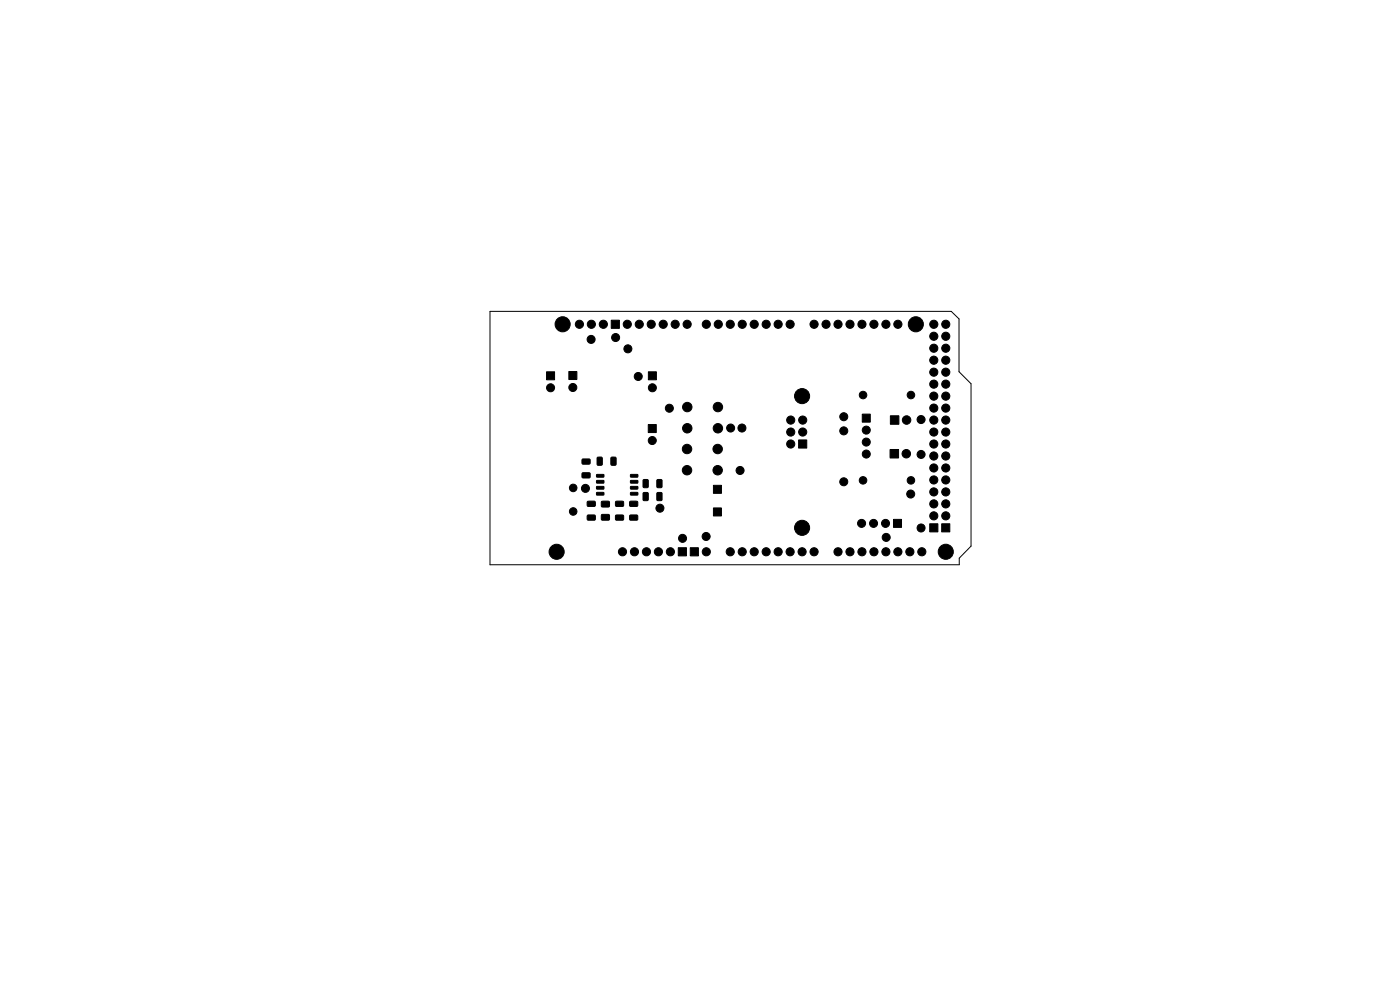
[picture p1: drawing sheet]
<svg xmlns="http://www.w3.org/2000/svg" width="297mm" height="210mm" viewBox="0 0 297 210" stroke-linecap="round" stroke-linejoin="round" font-family="sans-serif">
<g fill="#000" stroke="#000" stroke-width=".21">
<path d="M129.7 67.9h1.7v1.8h-1.7zM115.9 78.9h1.8v1.7h-1.8zM120.7 78.8h1.7v1.7h-1.7zM123.5 97.4h1.6l.1 .2v.7l-.2 .2h-1.4l-.1-.3zM126.7 97h.8l.3 .1v1.4l-.2 .2h-.7l-.2-.1zM129.7 97h.8l.2 .1v1.4l-.1 .2h-.8l-.2-.1zM137.5 90.1h1.7v1.7h-1.7zM137.5 78.9h1.7v1.7h-1.7zM169.4 93.3h1.8v1.8h-1.8zM182.9 87.8h1.7v1.7h-1.7zM188.8 95.4h1.8v1.7h-1.8zM188.9 88.2h1.8v1.8h-1.8z"/>
<path d="M123.5 100.3h1.6l.1 .2v.7l-.2 .2h-1.4l-.1-.3zM124.6 106.4l1.6-.1 .1 .3v.7l-.2 .1h-1.4l-.1-.2zM124.6 109.3h1.6l.1 .2v.7l-.2 .2-1.4-.1-.1-.2zM126.6 100.7l1.4-.1 .1 .5-1.5 .1zM126.6 101.9h1.4l.1 .5-1.5 .1zM126.6 103.2h1.4l.1 .5-1.5 .1zM126.6 104.5h1.4l.1 .4-1.5 .1zM127.6 109.2l1.6-.1 .1 .3v.8l-.2 .2-1.4-.1-.1-.2zM127.6 106.4l1.6-.1 .1 .3v.8l-.2 .2-1.4-.1-.1-.2zM130.6 109.3h1.6l.1 .2v.7l-.2 .2-1.4-.1-.1-.2zM130.6 106.4l1.6-.1 .1 .3v.7l-.2 .1h-1.4l-.1-.2zM133.8 104.5h1.4l.1 .4-1.5 .1z"/>
<path d="M133.8 103.2h1.4l.1 .5-1.5 .1zM133.8 101.9h1.4l.1 .5-1.5 .1zM133.8 100.7l1.4-.1 .1 .5-1.5 .1zM133.6 109.3h1.6l.1 .2v.7l-.2 .2-1.4-.1-.1-.2zM133.6 106.4l1.6-.1 .1 .3v.7l-.2 .1h-1.4l-.1-.2zM136.5 104.5h.8l.2 .1v1.4l-.1 .2h-.7l-.3-.1zM136.5 101.8l.8-.1 .2 .2v1.3l-.1 .2-.7 .1-.3-.2zM139.4 104.5h.8l.2 .1 .1 1.4-.2 .2h-.7l-.2-.1zM139.4 101.8l.8-.1 .2 .2 .1 1.3-.2 .2-.7 .1-.2-.2zM143.9 116.2h1.7v1.7h-1.7zM146.4 116.2h1.8v1.7h-1.8zM151.3 103h1.7v1.7h-1.7z"/>
<path d="M151.3 107.8h1.7v1.7h-1.7zM189.6 110.2h1.7v1.7h-1.7zM197.2 111.1h1.8v1.7h-1.8zM199.8 111.1h1.7v1.7h-1.7z"/>
<circle cx="119.4" cy="68.8" r="1.6"/>
<circle cx="122.9" cy="68.8" r=".86"/>
<circle cx="125.4" cy="72" r=".85"/>
<circle cx="125.5" cy="68.8" r=".86"/>
<circle cx="128" cy="68.8" r=".86"/>
<circle cx="130.6" cy="71.6" r=".85"/>
<circle cx="133.1" cy="68.8" r=".86"/>
<circle cx="133.2" cy="74" r=".85"/>
<circle cx="135.4" cy="79.9" r=".85"/>
<circle cx="135.6" cy="68.8" r=".86"/>
<circle cx="138.2" cy="68.8" r=".86"/>
<circle cx="140.7" cy="68.8" r=".86"/>
<circle cx="143.2" cy="68.8" r=".86"/>
<circle cx="145.8" cy="68.8" r=".86"/>
<circle cx="149.8" cy="68.8" r=".86"/>
<circle cx="152.4" cy="68.8" r=".86"/>
<circle cx="154.9" cy="68.8" r=".86"/>
<circle cx="157.5" cy="68.8" r=".86"/>
<circle cx="160" cy="68.8" r=".86"/>
<circle cx="162.5" cy="68.8" r=".86"/>
<circle cx="165.1" cy="68.8" r=".86"/>
<circle cx="167.6" cy="68.8" r=".86"/>
<circle cx="172.7" cy="68.8" r=".86"/>
<circle cx="175.2" cy="68.8" r=".86"/>
<circle cx="177.8" cy="68.8" r=".86"/>
<circle cx="180.3" cy="68.8" r=".86"/>
<circle cx="182.9" cy="68.8" r=".86"/>
<circle cx="185.4" cy="68.8" r=".86"/>
<circle cx="187.9" cy="68.8" r=".86"/>
<circle cx="190.5" cy="68.8" r=".86"/>
<circle cx="194.3" cy="68.8" r="1.6"/>
<circle cx="198.1" cy="76.4" r=".86"/>
<circle cx="198.1" cy="73.9" r=".86"/>
<circle cx="198.1" cy="78.9" r=".86"/>
<circle cx="198.1" cy="71.3" r=".86"/>
<circle cx="198.1" cy="68.8" r=".86"/>
<circle cx="200.6" cy="76.4" r=".86"/>
<circle cx="200.6" cy="78.9" r=".86"/>
<circle cx="200.6" cy="68.8" r=".86"/>
<circle cx="200.6" cy="71.3" r=".86"/>
<circle cx="200.6" cy="73.9" r=".86"/>
<circle cx="116.8" cy="82.3" r=".85"/>
<circle cx="121.5" cy="82.2" r=".85"/>
<circle cx="138.4" cy="93.4" r=".85"/>
<circle cx="138.4" cy="82.3" r=".85"/>
<circle cx="142" cy="86.6" r=".85"/>
<circle cx="145.7" cy="95.2" r="1"/>
<circle cx="145.7" cy="99.7" r="1"/>
<circle cx="145.8" cy="86.3" r="1"/>
<circle cx="145.8" cy="90.8" r="1"/>
<circle cx="152.2" cy="95.2" r="1"/>
<circle cx="152.2" cy="99.7" r="1"/>
<circle cx="152.3" cy="86.3" r="1"/>
<circle cx="152.3" cy="90.8" r="1"/>
<circle cx="155" cy="90.8" r=".85"/>
<circle cx="157" cy="99.8" r=".85"/>
<circle cx="157.4" cy="90.8" r=".85"/>
<circle cx="167.7" cy="89.1" r=".86"/>
<circle cx="167.7" cy="94.2" r=".86"/>
<circle cx="167.7" cy="91.6" r=".86"/>
<circle cx="170.2" cy="84" r="1.6"/>
<circle cx="170.3" cy="89.1" r=".86"/>
<circle cx="170.3" cy="91.6" r=".86"/>
<circle cx="179" cy="88.4" r=".85"/>
<circle cx="179" cy="91.4" r=".85"/>
<circle cx="183.1" cy="83.8" r=".8"/>
<circle cx="183.8" cy="91.2" r=".85"/>
<circle cx="183.8" cy="96.3" r=".85"/>
<circle cx="183.8" cy="93.8" r=".85"/>
<circle cx="192.3" cy="96.2" r=".9"/>
<circle cx="192.3" cy="89.1" r=".9"/>
<circle cx="193.2" cy="83.8" r=".8"/>
<circle cx="195.4" cy="96.4" r=".85"/>
<circle cx="195.4" cy="89" r=".85"/>
<circle cx="198.1" cy="99.3" r=".86"/>
<circle cx="198.1" cy="89.1" r=".86"/>
<circle cx="198.1" cy="94.2" r=".86"/>
<circle cx="198.1" cy="96.7" r=".86"/>
<circle cx="198.1" cy="84" r=".86"/>
<circle cx="198.1" cy="86.6" r=".86"/>
<circle cx="198.1" cy="91.6" r=".86"/>
<circle cx="198.1" cy="81.5" r=".86"/>
<circle cx="200.6" cy="89.1" r=".86"/>
<circle cx="200.6" cy="81.5" r=".86"/>
<circle cx="200.6" cy="86.6" r=".86"/>
<circle cx="200.6" cy="94.2" r=".86"/>
<circle cx="200.6" cy="96.7" r=".86"/>
<circle cx="200.6" cy="99.3" r=".86"/>
<circle cx="200.6" cy="84" r=".86"/>
<circle cx="200.6" cy="91.6" r=".86"/>
<circle cx="118.1" cy="117.1" r="1.6"/>
<circle cx="121.6" cy="103.5" r=".8"/>
<circle cx="121.6" cy="108.5" r=".8"/>
<circle cx="124.2" cy="103.6" r=".85"/>
<circle cx="132.1" cy="117" r=".86"/>
<circle cx="134.6" cy="117" r=".86"/>
<circle cx="137.1" cy="117" r=".86"/>
<circle cx="139.7" cy="117" r=".86"/>
<circle cx="140" cy="107.8" r=".85"/>
<circle cx="142.2" cy="117" r=".86"/>
<circle cx="144.8" cy="114.2" r=".85"/>
<circle cx="149.8" cy="113.8" r=".85"/>
<circle cx="149.8" cy="117" r=".86"/>
<circle cx="154.9" cy="117" r=".86"/>
<circle cx="157.5" cy="117" r=".86"/>
<circle cx="160" cy="117" r=".86"/>
<circle cx="162.5" cy="117" r=".86"/>
<circle cx="165.1" cy="117" r=".86"/>
<circle cx="167.6" cy="117" r=".86"/>
<circle cx="170.2" cy="117" r=".86"/>
<circle cx="170.2" cy="112" r="1.6"/>
<circle cx="172.7" cy="117" r=".86"/>
<circle cx="177.8" cy="117" r=".86"/>
<circle cx="179" cy="102.2" r=".85"/>
<circle cx="180.3" cy="117" r=".86"/>
<circle cx="182.8" cy="111" r=".85"/>
<circle cx="182.9" cy="117" r=".86"/>
<circle cx="183.1" cy="101.9" r=".8"/>
<circle cx="185.3" cy="111" r=".85"/>
<circle cx="185.4" cy="117" r=".86"/>
<circle cx="187.9" cy="111" r=".85"/>
<circle cx="187.9" cy="117" r=".86"/>
<circle cx="188" cy="114" r=".85"/>
<circle cx="190.5" cy="117" r=".86"/>
<circle cx="193" cy="117" r=".86"/>
<circle cx="193.2" cy="104.8" r=".85"/>
<circle cx="193.2" cy="101.9" r=".8"/>
<circle cx="195.4" cy="112" r=".85"/>
<circle cx="195.6" cy="117" r=".86"/>
<circle cx="198.1" cy="109.4" r=".86"/>
<circle cx="198.1" cy="104.3" r=".86"/>
<circle cx="198.1" cy="101.8" r=".86"/>
<circle cx="198.1" cy="106.9" r=".86"/>
<circle cx="200.6" cy="101.8" r=".86"/>
<circle cx="200.6" cy="109.4" r=".86"/>
<circle cx="200.6" cy="104.3" r=".86"/>
<circle cx="200.6" cy="106.9" r=".86"/>
<circle cx="200.6" cy="117.1" r="1.6"/>
</g>
<path d="M104 66h97.8l1.6 1.7v11.1l2.6 2.6v34.4l-2.5 2.6v1.4h-99.5z" fill="none" stroke="#000" stroke-width=".21"/>
</svg>
